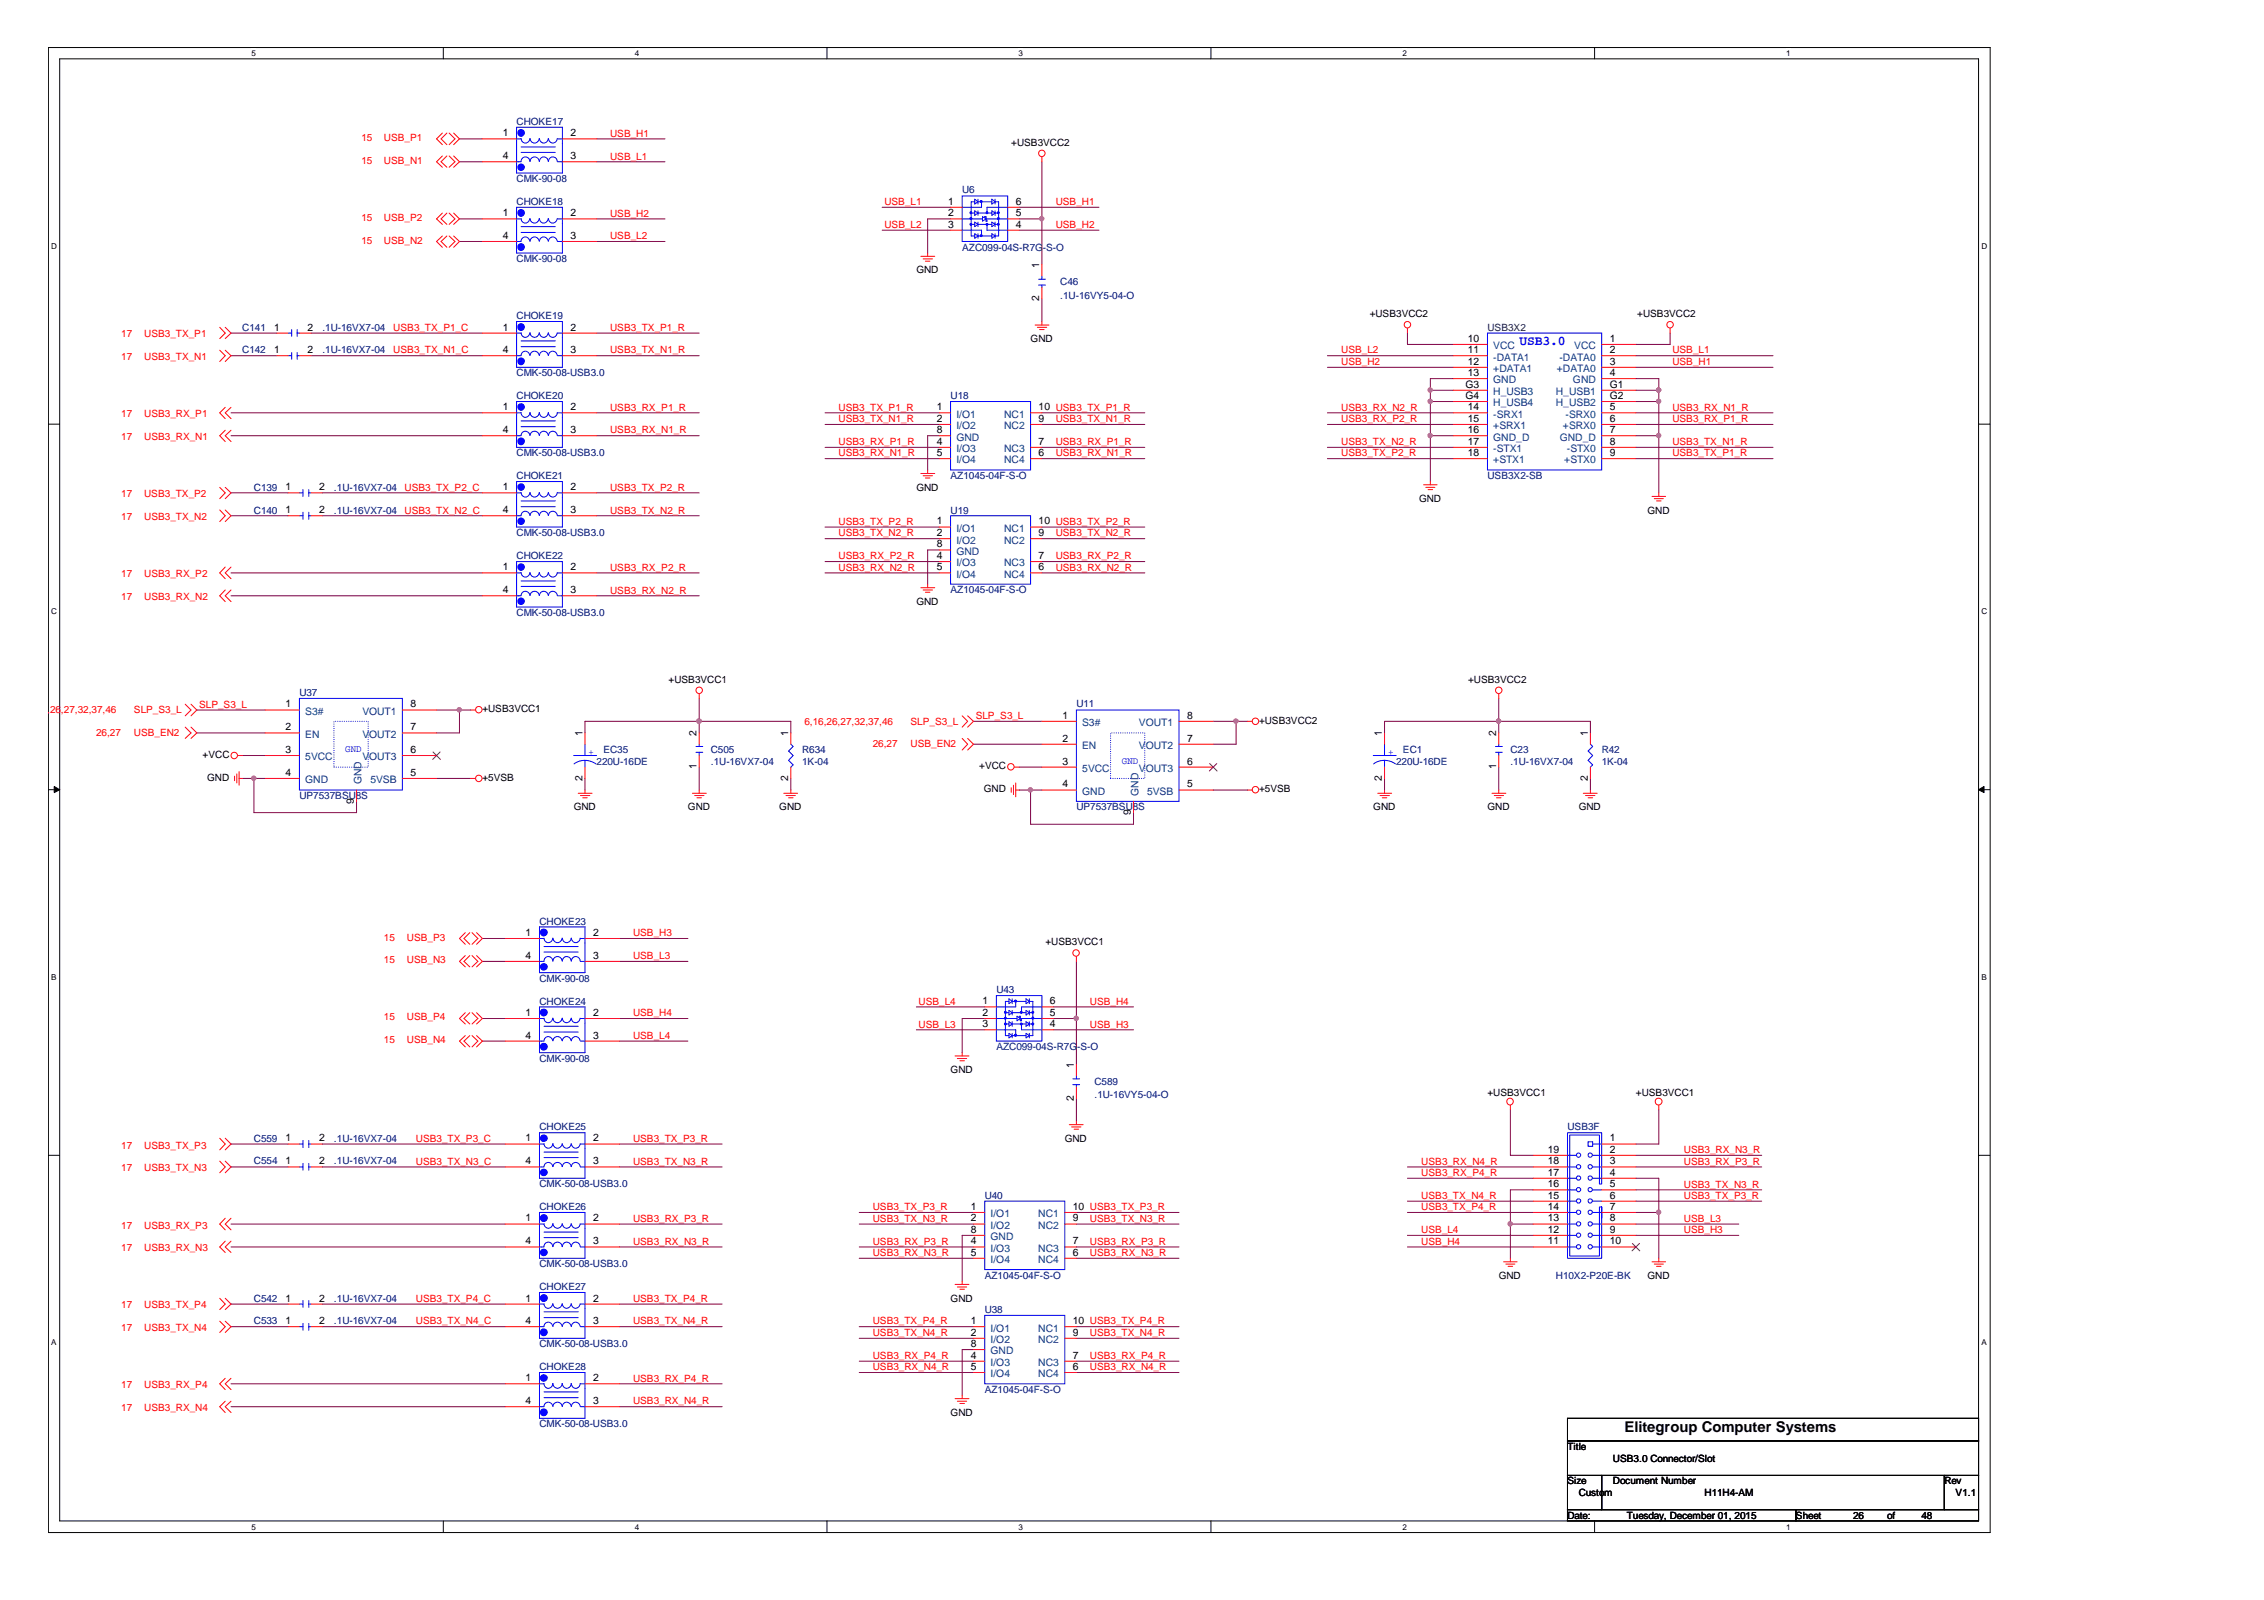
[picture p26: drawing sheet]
<svg xmlns="http://www.w3.org/2000/svg" width="297mm" height="210mm" viewBox="0 0 297 210" stroke-linecap="round" stroke-linejoin="round" font-family="sans-serif">
<defs><g id="words">
<text font-size="1.9" x="213.1" y="187.9">Elitegroup Computer Systems</text>
<text font-size="1.8" fill="#00f" x="199.3" y="45.2">USB3.0</text>
<g font-size="1.4">
<text x="66" y="17.9">1</text>
<text x="74.8" y="17.9">2</text>
<text x="66" y="20.9">4</text>
<text x="74.8" y="20.9">3</text>
<text x="66" y="28.4">1</text>
<text x="74.8" y="28.4">2</text>
<text x="124.4" y="26.9">1</text>
<text x="124.4" y="28.4">2</text>
<text x="124.4" y="29.9">3</text>
<text x="133.3" y="26.9">6</text>
<text x="133.3" y="28.4">5</text>
<text x="133.3" y="29.9">4</text>
<text x="66" y="31.3">4</text>
<text x="74.8" y="31.3">3</text>
<text x="136.4" y="35.2" transform="rotate(-90 136.4 35.2)">1</text>
<text x="136.4" y="39.5" transform="rotate(-90 136.4 39.5)">2</text>
<text x="36" y="46.3">1</text>
<text x="36" y="43.4">1</text>
<text x="40.3" y="46.3">2</text>
<text x="40.3" y="43.4">2</text>
<text x="66" y="46.3">4</text>
<text x="66" y="43.4">1</text>
<text x="74.8" y="46.3">3</text>
<text x="74.8" y="43.4">2</text>
<text x="192.6" y="44.8">10</text>
<text x="192.6" y="46.3">11</text>
<text x="192.6" y="47.9">12</text>
<text x="211.2" y="44.8">1</text>
<text x="211.2" y="46.3">2</text>
<text x="211.2" y="47.9">3</text>
<text x="66" y="53.8">1</text>
<text x="74.8" y="53.8">2</text>
<text x="122.9" y="53.8">1</text>
<text x="136.3" y="53.8">10 USB3_TX_P1_R</text>
<text x="192.3" y="50.9">G3</text>
<text x="192.3" y="52.3">G4</text>
<text x="192.6" y="49.3">13</text>
<text x="192.6" y="53.8">14</text>
<text x="211.2" y="49.3">4</text>
<text x="211.2" y="50.9">G1</text>
<text x="211.2" y="52.3">G2</text>
<text x="211.2" y="53.8">5</text>
<text x="66" y="56.8">4</text>
<text x="74.8" y="56.8">3</text>
<text x="122.9" y="55.3">2</text>
<text x="122.9" y="56.8">8</text>
<text x="122.9" y="58.3">4</text>
<text x="122.9" y="59.8">5</text>
<text x="136.3" y="55.3">9</text>
<text x="136.3" y="58.3">7</text>
<text x="136.3" y="59.8">6</text>
<text x="192.6" y="55.3">15</text>
<text x="192.6" y="56.8">16</text>
<text x="192.6" y="58.3">17</text>
<text x="192.6" y="59.8">18</text>
<text x="211.2" y="56.8">7</text>
<text x="211.2" y="58.3">8</text>
<text x="211.2" y="59.8">9</text>
<text x="211.2" y="55.3">6</text>
<text x="37.5" y="64.3">1</text>
<text x="41.9" y="64.3">2</text>
<text x="66" y="64.3">1</text>
<text x="74.8" y="64.3">2</text>
<text x="37.5" y="67.3">1</text>
<text x="41.9" y="67.3">2</text>
<text x="66" y="67.3">4</text>
<text x="74.8" y="67.3">3</text>
<text x="122.9" y="68.8">1</text>
<text x="122.9" y="70.3">2</text>
<text x="122.9" y="71.8">8</text>
<text x="136.3" y="68.8">10 USB3_TX_P2_R</text>
<text x="136.3" y="70.3">9</text>
<text x="66" y="77.8">4</text>
<text x="66" y="74.8">1</text>
<text x="74.8" y="77.8">3</text>
<text x="74.8" y="74.8">2</text>
<text x="122.9" y="73.3">4</text>
<text x="122.9" y="74.8">5</text>
<text x="136.3" y="73.3">7</text>
<text x="136.3" y="74.8">6</text>
<text x="37.5" y="92.8">1</text>
<text x="37.5" y="95.8">2</text>
<text x="53.8" y="95.8">7</text>
<text x="53.8" y="92.8">8</text>
<text x="139.4" y="94.3">1</text>
<text x="155.7" y="94.3">8</text>
<text x="37.5" y="98.8">3</text>
<text x="37.5" y="101.8">4</text>
<text x="53.8" y="101.8">5</text>
<text x="53.8" y="98.8">6</text>
<text x="76.4" y="96.6" transform="rotate(-90 76.4 96.6)">1</text>
<text x="91.4" y="100.9" transform="rotate(-90 91.4 100.9)">1</text>
<text x="91.4" y="96.6" transform="rotate(-90 91.4 96.6)">2</text>
<text x="103.4" y="96.6" transform="rotate(-90 103.4 96.6)">1</text>
<text x="139.4" y="97.3">2</text>
<text x="139.4" y="100.3">3</text>
<text x="155.7" y="100.3">6</text>
<text x="155.7" y="97.3">7</text>
<text x="181.3" y="96.6" transform="rotate(-90 181.3 96.6)">1</text>
<text x="196.3" y="100.9" transform="rotate(-90 196.3 100.9)">1</text>
<text x="196.3" y="96.6" transform="rotate(-90 196.3 96.6)">2</text>
<text x="208.3" y="96.6" transform="rotate(-90 208.3 96.6)">1</text>
<text x="46.4" y="105.5" transform="rotate(-90 46.4 105.5)">9</text>
<text x="76.4" y="102.5" transform="rotate(-90 76.4 102.5)">2</text>
<text x="103.4" y="102.5" transform="rotate(-90 103.4 102.5)">2</text>
<text x="139.4" y="103.3">4</text>
<text x="148.4" y="106.9" transform="rotate(-90 148.4 106.9)">9</text>
<text x="155.7" y="103.3">5</text>
<text x="181.3" y="102.5" transform="rotate(-90 181.3 102.5)">2</text>
<text x="208.3" y="102.5" transform="rotate(-90 208.3 102.5)">2</text>
<text x="69" y="125.8">4</text>
<text x="69" y="122.8">1</text>
<text x="77.8" y="125.8">3</text>
<text x="77.8" y="122.8">2</text>
<text x="128.9" y="131.8">1</text>
<text x="137.8" y="131.8">6</text>
<text x="69" y="136.2">4</text>
<text x="69" y="133.3">1</text>
<text x="77.8" y="136.2">3</text>
<text x="77.8" y="133.3">2</text>
<text x="128.9" y="133.3">2</text>
<text x="128.9" y="134.8">3</text>
<text x="137.8" y="133.3">5</text>
<text x="137.8" y="134.8">4</text>
<text x="140.9" y="140.1" transform="rotate(-90 140.9 140.1)">1</text>
<text x="37.5" y="149.7">1</text>
<text x="41.9" y="149.7">2</text>
<text x="69" y="149.7">1</text>
<text x="77.8" y="149.7">2</text>
<text x="140.9" y="144.4" transform="rotate(-90 140.9 144.4)">2</text>
<text x="211.2" y="149.7">1</text>
<text x="37.5" y="152.8">1</text>
<text x="41.9" y="152.8">2</text>
<text x="69" y="152.8">4</text>
<text x="77.8" y="152.8">3</text>
<text x="203.1" y="155.8">16</text>
<text x="203.1" y="154.2">17</text>
<text x="203.1" y="152.8">18</text>
<text x="203.1" y="151.2">19</text>
<text x="211.2" y="154.2">4</text>
<text x="211.2" y="152.8">3</text>
<text x="211.2" y="151.2">2</text>
<text x="211.2" y="155.8">5</text>
<text x="69" y="160.2">1</text>
<text x="77.8" y="160.2">2</text>
<text x="127.4" y="158.7">1</text>
<text x="127.4" y="160.2">2</text>
<text x="127.4" y="161.7">8</text>
<text x="140.8" y="158.7">10 USB3_TX_P3_R</text>
<text x="140.8" y="160.2">9</text>
<text x="203.1" y="161.7">12</text>
<text x="203.1" y="160.2">13</text>
<text x="203.1" y="158.7">14</text>
<text x="203.1" y="157.2">15</text>
<text x="211.2" y="161.7">9</text>
<text x="211.2" y="160.2">8</text>
<text x="211.2" y="158.7">7</text>
<text x="211.2" y="157.2">6</text>
<text x="69" y="163.3">4</text>
<text x="77.8" y="163.3">3</text>
<text x="127.4" y="163.3">4</text>
<text x="127.4" y="164.7">5</text>
<text x="140.8" y="163.3">7</text>
<text x="140.8" y="164.7">6</text>
<text x="203.1" y="163.3">11</text>
<text x="211.2" y="163.3">10</text>
<text x="37.5" y="170.7">1</text>
<text x="37.5" y="173.7">1</text>
<text x="41.9" y="170.7">2</text>
<text x="41.9" y="173.7">2</text>
<text x="69" y="173.7">4</text>
<text x="69" y="170.7">1</text>
<text x="77.8" y="173.7">3</text>
<text x="77.8" y="170.7">2</text>
<text x="127.4" y="173.7">1</text>
<text x="140.8" y="173.7">10 USB3_TX_P4_R</text>
<text x="127.4" y="175.2">2</text>
<text x="127.4" y="176.7">8</text>
<text x="127.4" y="178.2">4</text>
<text x="127.4" y="179.7">5</text>
<text x="140.8" y="175.2">9</text>
<text x="140.8" y="178.2">7</text>
<text x="140.8" y="179.7">6</text>
<text x="69" y="184.2">4</text>
<text x="69" y="181.2">1</text>
<text x="77.8" y="184.2">3</text>
<text x="77.8" y="181.2">2</text>
</g>
<g font-size="1.4" fill="#004080">
<text x="195.9" y="45.8">VCC</text>
<text x="195.9" y="47.3">-DATA1</text>
<text x="204.6" y="47.3">-DATA0</text>
<text x="206.5" y="45.8">VCC</text>
<text x="195.9" y="48.8">+DATA1</text>
<text x="195.9" y="50.3">GND</text>
<text x="195.9" y="51.8">H_USB3</text>
<text x="195.9" y="53.3">H_USB4</text>
<text x="204.1" y="51.8">H_USB1</text>
<text x="204.1" y="53.3">H_USB2</text>
<text x="204.3" y="48.8">+DATA0</text>
<text x="206.4" y="50.3">GND</text>
<text x="125.5" y="54.8">I/O1</text>
<text x="125.5" y="56.3">I/O2</text>
<text x="125.5" y="57.8">GND</text>
<text x="125.5" y="59.3">I/O3</text>
<text x="131.7" y="54.8">NC1</text>
<text x="131.7" y="56.3">NC2</text>
<text x="131.7" y="59.3">NC3</text>
<text x="195.9" y="54.8">-SRX1</text>
<text x="195.9" y="56.3">+SRX1</text>
<text x="195.9" y="57.8">GND_D</text>
<text x="195.9" y="59.3">-STX1</text>
<text x="204.6" y="57.8">GND_D</text>
<text x="205.1" y="56.3">+SRX0</text>
<text x="205.4" y="54.8">-SRX0</text>
<text x="205.6" y="59.3">-STX0</text>
<text x="125.5" y="60.8">I/O4</text>
<text x="131.7" y="60.8">NC4</text>
<text x="195.9" y="60.8">+STX1</text>
<text x="205.2" y="60.8">+STX0</text>
<text x="125.5" y="69.8">I/O1</text>
<text x="125.5" y="71.3">I/O2</text>
<text x="131.7" y="69.8">NC1</text>
<text x="131.7" y="71.3">NC2</text>
<text x="125.5" y="72.8">GND</text>
<text x="125.5" y="74.3">I/O3</text>
<text x="125.5" y="75.8">I/O4</text>
<text x="131.7" y="74.3">NC3</text>
<text x="131.7" y="75.8">NC4</text>
<text x="40" y="93.8">S3#</text>
<text x="47.5" y="93.8">VOUT1</text>
<text x="142" y="95.3">S3#</text>
<text x="149.4" y="95.3">VOUT1</text>
<text x="40" y="96.8">EN</text>
<text x="40" y="99.8">5VCC</text>
<text x="47.5" y="99.8">V</text>
<text x="47.5" y="96.8">V</text>
<text x="48.4" y="99.8">OUT3</text>
<text x="48.4" y="96.8">OUT2</text>
<text x="142" y="98.3">EN</text>
<text x="142" y="101.3">5VCC</text>
<text x="149.4" y="101.3">V</text>
<text x="149.4" y="98.3">V</text>
<text x="150.3" y="101.3">OUT3</text>
<text x="150.3" y="98.3">OUT2</text>
<text x="40" y="102.8">GND</text>
<text x="47.4" y="102.9" transform="rotate(-90 47.4 102.9)">GND</text>
<text x="48.6" y="102.8">5VSB</text>
<text x="142" y="104.3">GND</text>
<text x="149.4" y="104.4" transform="rotate(-90 149.4 104.4)">GND</text>
<text x="150.5" y="104.3">5VSB</text>
<text x="130" y="159.7">I/O1</text>
<text x="130" y="161.2">I/O2</text>
<text x="136.2" y="159.7">NC1</text>
<text x="136.2" y="161.2">NC2</text>
<text x="130" y="162.7">GND</text>
<text x="130" y="164.2">I/O3</text>
<text x="130" y="165.7">I/O4</text>
<text x="136.2" y="164.2">NC3</text>
<text x="136.2" y="165.7">NC4</text>
<text x="130" y="174.7">I/O1</text>
<text x="130" y="176.2">I/O2</text>
<text x="130" y="177.7">GND</text>
<text x="130" y="179.2">I/O3</text>
<text x="136.2" y="174.7">NC1</text>
<text x="136.2" y="176.2">NC2</text>
<text x="136.2" y="179.2">NC3</text>
<text x="130" y="180.7">I/O4</text>
<text x="136.2" y="180.7">NC4</text>
</g>
<g font-size="1.3" fill="#000080">
<text x="67.8" y="16.4">CHOKE17</text>
<text x="67.8" y="23.9">CMK-90-08</text>
<text x="67.8" y="26.9">CHOKE18</text>
<text x="126.2" y="25.4">U6</text>
<text x="67.8" y="34.4">CMK-90-08</text>
<text x="126.2" y="32.9">AZC099-04S-R7G</text>
<text x="136.8" y="32.9">-S-O</text>
<text x="67.8" y="41.9">CHOKE19</text>
<text x="139.1" y="37.4">C46</text>
<text x="139.1" y="39.2">.1U-16VY5-04-O</text>
<text x="31.8" y="46.4">C142</text>
<text x="31.8" y="43.4">C141</text>
<text x="42.3" y="46.4">.1U-16VX7-04</text>
<text x="42.3" y="43.4">.1U-16VX7-04</text>
<text x="67.8" y="49.4">CMK-50-08-USB3.0</text>
<text x="67.8" y="52.4">CHOKE20</text>
<text x="124.7" y="52.4">U18</text>
<text x="67.8" y="59.9">CMK-50-08-USB3.0</text>
<text x="33.3" y="64.4">C139</text>
<text x="43.8" y="64.4">.1U-16VX7-04</text>
<text x="67.8" y="62.8">CHOKE21</text>
<text x="124.7" y="62.8">AZ1045-04F-S-O</text>
<text x="195.2" y="62.8">USB3X2-SB</text>
<text x="33.3" y="67.4">C140</text>
<text x="43.8" y="67.4">.1U-16VX7-04</text>
<text x="67.8" y="70.3">CMK-50-08-USB3.0</text>
<text x="124.7" y="67.4">U19</text>
<text x="67.8" y="73.3">CHOKE22</text>
<text x="124.7" y="77.8">AZ1045-04F-S-O</text>
<text x="67.8" y="80.8">CMK-50-08-USB3.0</text>
<text x="39.3" y="91.3">U37</text>
<text x="141.2" y="92.8">U11</text>
<text x="78.3" y="100.3">220U-16DE</text>
<text x="79.2" y="98.8">EC35</text>
<text x="93.3" y="98.8">C505</text>
<text x="93.3" y="100.3">.1U-16VX7-04</text>
<text x="105.2" y="98.8">R634</text>
<text x="105.2" y="100.3">1K-04</text>
<text x="183.2" y="100.3">220U-16DE</text>
<text x="184.1" y="98.8">EC1</text>
<text x="198.2" y="98.8">C23</text>
<text x="198.2" y="100.3">.1U-16VX7-04</text>
<text x="210.1" y="98.8">R42</text>
<text x="210.1" y="100.3">1K-04</text>
<text x="39.3" y="104.8">UP7537BSU8S</text>
<text x="141.2" y="106.3">UP7537BSU8S</text>
<text x="70.8" y="121.3">CHOKE23</text>
<text x="70.8" y="131.8">CHOKE24</text>
<text x="70.8" y="128.8">CMK-90-08</text>
<text x="130.7" y="130.3">U43</text>
<text x="130.7" y="137.8">AZC099-04S-R7G</text>
<text x="141.3" y="137.8">-S-O</text>
<text x="70.8" y="139.3">CMK-90-08</text>
<text x="143.6" y="142.3">C589</text>
<text x="33.3" y="149.8">C559</text>
<text x="43.8" y="149.8">.1U-16VX7-04</text>
<text x="70.8" y="148.3">CHOKE25</text>
<text x="143.6" y="144.1">.1U-16VY5-04-O</text>
<text x="205.7" y="148.3">USB3F</text>
<text x="33.3" y="152.8">C554</text>
<text x="43.8" y="152.8">.1U-16VX7-04</text>
<text x="70.8" y="155.8">CMK-50-08-USB3.0</text>
<text x="70.8" y="158.8">CHOKE26</text>
<text x="129.2" y="157.3">U40</text>
<text x="70.8" y="166.3">CMK-50-08-USB3.0</text>
<text x="129.2" y="167.7">AZ1045-04F-S-O</text>
<text x="204.1" y="167.7">H10X2-P20E-BK</text>
<text x="33.3" y="170.7">C542</text>
<text x="33.3" y="173.8">C533</text>
<text x="43.8" y="170.7">.1U-16VX7-04</text>
<text x="43.8" y="173.8">.1U-16VX7-04</text>
<text x="70.8" y="169.3">CHOKE27</text>
<text x="129.2" y="172.3">U38</text>
<text x="70.8" y="176.8">CMK-50-08-USB3.0</text>
<text x="70.8" y="179.8">CHOKE28</text>
<text x="129.2" y="182.7">AZ1045-04F-S-O</text>
<text x="70.8" y="187.3">CMK-50-08-USB3.0</text>
</g>
<g font-size="1.3" fill="#f00">
<text x="80.1" y="17.9">USB_H1</text>
<text x="47.4" y="21.5">15</text>
<text x="47.4" y="18.5">15</text>
<text x="50.4" y="21.5">USB_N1</text>
<text x="50.4" y="18.5">USB_P1</text>
<text x="80.1" y="20.9">USB_L1</text>
<text x="47.4" y="29">15</text>
<text x="50.4" y="29">USB_P2</text>
<text x="80.1" y="28.4">USB_H2</text>
<text x="116" y="26.9">USB_L1</text>
<text x="116" y="29.9">USB_L2</text>
<text x="138.5" y="26.9">USB_H1</text>
<text x="138.5" y="29.9">USB_H2</text>
<text x="47.4" y="32">15</text>
<text x="50.4" y="32">USB_N2</text>
<text x="80.1" y="31.4">USB_L2</text>
<text x="15.9" y="44.3">17</text>
<text x="15.9" y="47.3">17</text>
<text x="18.9" y="44.3">USB3_TX_P1</text>
<text x="18.9" y="47.3">USB3_TX_N1</text>
<text x="51.6" y="43.4">USB3_TX_P1_C</text>
<text x="51.6" y="46.4">USB3_TX_N1_C</text>
<text x="80.1" y="43.4">USB3_TX_P1_R</text>
<text x="80.1" y="46.4">USB3_TX_N1_R</text>
<text x="176" y="46.4">USB_L2</text>
<text x="176" y="47.9">USB_H2</text>
<text x="219.4" y="46.4">USB_L1</text>
<text x="219.4" y="47.9">USB_H1</text>
<text x="80.1" y="53.9">USB3_RX_P1_R</text>
<text x="110" y="53.9">USB3_TX_P1_R</text>
<text x="176" y="53.9">USB3_RX_N2_R</text>
<text x="219.4" y="53.9">USB3_RX_N1_R</text>
<text x="15.9" y="54.8">17</text>
<text x="15.9" y="57.8">17</text>
<text x="18.9" y="54.8">USB3_RX_P1</text>
<text x="18.9" y="57.8">USB3_RX_N1</text>
<text x="80.1" y="56.9">USB3_RX_N1_R</text>
<text x="110" y="55.4">USB3_TX_N1_R</text>
<text x="110" y="58.4">USB3_RX_P1_R</text>
<text x="110" y="59.9">USB3_RX_N1_R</text>
<text x="138.5" y="55.4">USB3_TX_N1_R</text>
<text x="138.5" y="58.4">USB3_RX_P1_R</text>
<text x="138.5" y="59.9">USB3_RX_N1_R</text>
<text x="176" y="55.4">USB3_RX_P2_R</text>
<text x="176" y="58.4">USB3_TX_N2_R</text>
<text x="176" y="59.9">USB3_TX_P2_R</text>
<text x="219.4" y="55.4">USB3_RX_P1_R</text>
<text x="219.4" y="58.4">USB3_TX_N1_R</text>
<text x="219.4" y="59.9">USB3_TX_P1_R</text>
<text x="15.9" y="65.2">17</text>
<text x="18.9" y="65.2">USB3_TX_P2</text>
<text x="53.1" y="64.4">USB3_TX_P2_C</text>
<text x="80.1" y="64.4">USB3_TX_P2_R</text>
<text x="15.9" y="68.3">17</text>
<text x="18.9" y="68.3">USB3_TX_N2</text>
<text x="53.1" y="67.4">USB3_TX_N2_C</text>
<text x="80.1" y="67.4">USB3_TX_N2_R</text>
<text x="110" y="68.8">USB3_TX_P2_R</text>
<text x="110" y="70.4">USB3_TX_N2_R</text>
<text x="138.5" y="70.4">USB3_TX_N2_R</text>
<text x="15.9" y="75.7">17</text>
<text x="18.9" y="75.7">USB3_RX_P2</text>
<text x="80.1" y="74.9">USB3_RX_P2_R</text>
<text x="80.1" y="77.9">USB3_RX_N2_R</text>
<text x="110" y="73.4">USB3_RX_P2_R</text>
<text x="110" y="74.9">USB3_RX_N2_R</text>
<text x="138.5" y="73.4">USB3_RX_P2_R</text>
<text x="138.5" y="74.9">USB3_RX_N2_R</text>
<text x="15.9" y="78.8">17</text>
<text x="18.9" y="78.8">USB3_RX_N2</text>
<text x="3.6" y="93.6">6,16,</text>
<text x="6.6" y="93.6">26</text>
<text x="8" y="93.6">,27,32,37,46</text>
<text x="17.6" y="93.6">SLP_S3_L</text>
<text x="26.1" y="92.9">SLP_S3_L</text>
<text x="105.5" y="95.1">6,16,26,27,32,37,46</text>
<text x="119.5" y="95.1">SLP_S3_L</text>
<text x="128" y="94.3">SLP_S3_L</text>
<text x="12.6" y="96.6">26,27</text>
<text x="17.6" y="96.6">USB_EN2</text>
<text x="114.5" y="98.1">26,27</text>
<text x="119.5" y="98.1">USB_EN2</text>
<text x="50.4" y="123.4">15</text>
<text x="53.4" y="123.4">USB_P3</text>
<text x="83.1" y="122.8">USB_H3</text>
<text x="83.1" y="125.8">USB_L3</text>
<text x="50.4" y="126.4">15</text>
<text x="53.4" y="126.4">USB_N3</text>
<text x="120.5" y="131.8">USB_L4</text>
<text x="143" y="131.8">USB_H4</text>
<text x="50.4" y="136.9">15</text>
<text x="50.4" y="133.9">15</text>
<text x="53.4" y="136.9">USB_N4</text>
<text x="53.4" y="133.9">USB_P4</text>
<text x="83.1" y="133.3">USB_H4</text>
<text x="83.1" y="136.3">USB_L4</text>
<text x="120.5" y="134.8">USB_L3</text>
<text x="143" y="134.8">USB_H3</text>
<text x="54.6" y="149.8">USB3_TX_P3_C</text>
<text x="83.1" y="149.8">USB3_TX_P3_R</text>
<text x="15.9" y="150.7">17</text>
<text x="15.9" y="153.7">17</text>
<text x="18.9" y="150.7">USB3_TX_P3</text>
<text x="18.9" y="153.7">USB3_TX_N3</text>
<text x="54.6" y="152.8">USB3_TX_N3_C</text>
<text x="83.1" y="152.8">USB3_TX_N3_R</text>
<text x="186.5" y="152.8">USB3_RX_N4_R</text>
<text x="186.5" y="154.3">USB3_RX_P4_R</text>
<text x="220.9" y="151.3">USB3_RX_N3_R</text>
<text x="220.9" y="152.8">USB3_RX_P3_R</text>
<text x="220.9" y="155.8">USB3_TX_N3_R</text>
<text x="15.9" y="161.2">17</text>
<text x="18.9" y="161.2">USB3_RX_P3</text>
<text x="83.1" y="160.3">USB3_RX_P3_R</text>
<text x="114.5" y="158.8">USB3_TX_P3_R</text>
<text x="114.5" y="160.3">USB3_TX_N3_R</text>
<text x="143" y="160.3">USB3_TX_N3_R</text>
<text x="186.5" y="161.8">USB_L4</text>
<text x="186.5" y="157.3">USB3_TX_N4_R</text>
<text x="186.5" y="158.8">USB3_TX_P4_R</text>
<text x="220.9" y="160.3">USB_L3</text>
<text x="220.9" y="161.8">USB_H3</text>
<text x="220.9" y="157.3">USB3_TX_P3_R</text>
<text x="15.9" y="164.1">17</text>
<text x="18.9" y="164.1">USB3_RX_N3</text>
<text x="83.1" y="163.3">USB3_RX_N3_R</text>
<text x="114.5" y="163.3">USB3_RX_P3_R</text>
<text x="114.5" y="164.8">USB3_RX_N3_R</text>
<text x="143" y="163.3">USB3_RX_P3_R</text>
<text x="143" y="164.8">USB3_RX_N3_R</text>
<text x="186.5" y="163.3">USB_H4</text>
<text x="15.9" y="171.6">17</text>
<text x="18.9" y="171.6">USB3_TX_P4</text>
<text x="54.6" y="170.8">USB3_TX_P4_C</text>
<text x="54.6" y="173.8">USB3_TX_N4_C</text>
<text x="83.1" y="170.8">USB3_TX_P4_R</text>
<text x="83.1" y="173.8">USB3_TX_N4_R</text>
<text x="114.5" y="173.8">USB3_TX_P4_R</text>
<text x="15.9" y="174.6">17</text>
<text x="18.9" y="174.6">USB3_TX_N4</text>
<text x="114.5" y="175.3">USB3_TX_N4_R</text>
<text x="114.5" y="178.3">USB3_RX_P4_R</text>
<text x="114.5" y="179.8">USB3_RX_N4_R</text>
<text x="143" y="175.3">USB3_TX_N4_R</text>
<text x="143" y="178.3">USB3_RX_P4_R</text>
<text x="143" y="179.8">USB3_RX_N4_R</text>
<text x="15.9" y="182.1">17</text>
<text x="15.9" y="185.1">17</text>
<text x="18.9" y="182.1">USB3_RX_P4</text>
<text x="18.9" y="185.1">USB3_RX_N4</text>
<text x="83.1" y="181.2">USB3_RX_P4_R</text>
<text x="83.1" y="184.2">USB3_RX_N4_R</text>
</g>
<g font-size="1.3">
<text x="132.7" y="19.1">+USB3VCC2</text>
<text x="120.2" y="35.9">GND</text>
<text x="179.7" y="41.6">+USB3VCC2</text>
<text x="214.8" y="41.6">+USB3VCC2</text>
<text x="135.2" y="44.9">GND</text>
<text x="120.2" y="64.4">GND</text>
<text x="186.2" y="65.8">GND</text>
<text x="216.2" y="67.4">GND</text>
<text x="120.2" y="79.3">GND</text>
<text x="87.7" y="89.5">+USB3VCC1</text>
<text x="192.6" y="89.5">+USB3VCC2</text>
<text x="63.3" y="93.4">+USB3VCC1</text>
<text x="165.2" y="94.9">+USB3VCC2</text>
<text x="26.6" y="99.4">+VCC</text>
<text x="128.5" y="100.9">+VCC</text>
<text x="27.2" y="102.4">GND</text>
<text x="63.3" y="102.4">+5VSB</text>
<text x="75.3" y="106.3">GND</text>
<text x="90.3" y="106.3">GND</text>
<text x="102.2" y="106.3">GND</text>
<text x="129.1" y="103.9">GND</text>
<text x="165.2" y="103.9">+5VSB</text>
<text x="180.2" y="106.3">GND</text>
<text x="195.2" y="106.3">GND</text>
<text x="207.1" y="106.3">GND</text>
<text x="137.2" y="124">+USB3VCC1</text>
<text x="124.7" y="140.8">GND</text>
<text x="195.2" y="143.8">+USB3VCC1</text>
<text x="214.6" y="143.8">+USB3VCC1</text>
<text x="139.7" y="149.8">GND</text>
<text x="196.6" y="167.7">GND</text>
<text x="216.2" y="167.7">GND</text>
<text x="124.7" y="170.7">GND</text>
<text x="124.7" y="185.7">GND</text>
<text x="205.7" y="190.2">Title</text>
<text x="211.6" y="191.7">USB3.0 Connector/Slot</text>
<text x="205.7" y="194.7">Size</text>
<text x="207.1" y="196.2">Custom</text>
<text x="211.6" y="194.7">Document Number</text>
<text x="223.6" y="196.2">H11H4-AM</text>
<text x="255.1" y="194.7">Rev</text>
<text x="256.6" y="196.2">V1.1</text>
<text x="205.7" y="199.2">Date:</text>
<text x="213.4" y="199.2">Tuesday, December 01, 2015</text>
<text x="235.6" y="199.2">Sheet</text>
<text x="243.1" y="199.2">26</text>
<text x="247.6" y="199.2">of</text>
<text x="252.1" y="199.2">48</text>
</g>
<text font-size="1.3" fill="#004040" x="195.2" y="43.4">USB3X2</text>
<g font-size="1.3" fill="#00f">
<text x="45.3" y="98.7">GND</text>
<text x="77.2" y="99">+</text>
<text x="147.2" y="100.2">GND</text>
<text x="182.1" y="99">+</text>
</g>
<g font-size="1.1">
<text x="33" y="7.4">5</text>
<text x="83.3" y="7.4">4</text>
<text x="133.6" y="7.4">3</text>
<text x="184" y="7.4">2</text>
<text x="234.4" y="7.4">1</text>
<text x="6.7" y="32.7">D</text>
<text x="260" y="32.7">D</text>
<text x="6.7" y="80.6">C</text>
<text x="260" y="80.6">C</text>
<text x="6.7" y="128.5">B</text>
<text x="260" y="128.5">B</text>
<text x="6.7" y="176.5">A</text>
<text x="260" y="176.5">A</text>
<text x="33" y="200.7">5</text>
<text x="83.3" y="200.7">4</text>
<text x="133.6" y="200.7">3</text>
<text x="184" y="200.7">2</text>
<text x="234.4" y="200.7">1</text>
</g>
</g></defs>
<path d="M6.3 6.2h254.8v194.9h-254.8zM7.8 7.7h251.8v191.8h-251.8z" fill="none" stroke="#000" stroke-width=".13"/>
<g fill="#fff">
<path d="M33 6.4h.6v1.2h-.6z"/>
<path d="M33 199.7h.6v1.2h-.6z"/>
</g>
<path d="M58.2 6.2v1.5M58.2 199.5v1.5" fill="none" stroke="#000" stroke-width=".13"/>
<g fill="#fff">
<path d="M83.3 6.4h.6v1.2h-.6z"/>
<path d="M83.3 199.7h.6v1.2h-.6z"/>
</g>
<path d="M108.5 6.2v1.5M108.5 199.5v1.5" fill="none" stroke="#000" stroke-width=".13"/>
<g fill="#fff">
<path d="M133.6 6.4h.6v1.2h-.6z"/>
<path d="M133.6 199.7h.6v1.2h-.6z"/>
</g>
<path d="M158.9 6.2v1.5M158.9 199.5v1.5" fill="none" stroke="#000" stroke-width=".13"/>
<g fill="#fff">
<path d="M184 6.4h.6v1.2h-.6z"/>
<path d="M184 199.7h.6v1.2h-.6z"/>
</g>
<path d="M209.2 6.2v1.5M209.2 199.5v1.5" fill="none" stroke="#000" stroke-width=".13"/>
<g fill="#fff">
<path d="M234.4 6.4h.5v1.2h-.5z"/>
<path d="M234.4 199.7h.5v1.2h-.5z"/>
<path d="M6.7 31.7h.8v1.2h-.8z"/>
<path d="M260 31.7h.7v1.2h-.7z"/>
<path d="M6.7 79.6h.8v1.2h-.8z"/>
<path d="M260 79.6h.7v1.2h-.7z"/>
</g>
<path d="M6.3 55.6h1.5M259.6 55.6h1.5" fill="none" stroke="#000" stroke-width=".13"/>
<g fill="#fff">
<path d="M6.7 127.6h.8v1.1h-.8z"/>
<path d="M260 127.6h.7v1.1h-.7z"/>
</g>
<path d="M6.3 103.6h1.5M259.6 103.6h1.5" fill="none" stroke="#000" stroke-width=".13"/>
<g fill="#000" stroke="#000" stroke-width=".13">
<path d="M7.1 103.2l.7 .4-.7 .4z" fill-rule="evenodd"/>
<path d="M259.6 103.6l.7-.4v.8z" fill-rule="evenodd"/>
</g>
<g fill="#fff">
<path d="M6.7 175.5h.8v1.2h-.8z"/>
<path d="M260 175.5h.7v1.2h-.7z"/>
</g>
<path d="M6.3 151.6h1.5M259.6 151.6h1.5M205.7 186.1h53.9v2.9h-53.9zM205.7 189h53.9v4.6h-53.9zM205.7 193.6h4.4v4.4h-4.4zM205.7 198h29.9v1.5h-29.9zM210.1 193.6h45v4.4h-45zM235.6 198h24v1.5h-24zM255.1 193.6h4.5v4.4h-4.5z" fill="none" stroke="#000" stroke-width=".13"/>
<g fill="none" stroke="#800040" stroke-width=".13">
<path d="M60.3 18.2h3M78.3 18.2h8.9M60.3 28.7h3M60.3 21.2h3M60.3 31.7h3M78.3 28.7h8.9M78.3 21.2h8.9M78.3 31.7h8.9M115.7 27.2h9M115.7 30.2h9M124.7 28.7h-3v4.5M133.7 27.2h10.5"/>
<path d="M133.7 30.2h10.5M133.7 28.7h3M136.7 21.2v13.5M136.7 39.2v3M30.3 43.7h6M30.3 46.7h6M30.3 54.2h33M30.3 57.2h33M40.8 43.7h22.5M40.8 46.7h22.5M78.3 43.7h13.4M78.3 46.7h13.4"/>
<path d="M78.3 54.2h13.4M78.3 57.2h13.4M108.2 54.2h15M108.2 55.7h15M108.2 58.7h15M123.2 57.2h-1.5v4.5M136.7 54.2h13.5M136.7 55.7h13.5M136.7 58.7h13.5M174.2 46.7h16.5M174.2 54.2h16.5M174.2 55.7h16.5"/>
<path d="M174.2 58.7h16.5M174.2 48.2h16.5M184.7 43.7v1.5h6M187.7 57.2h3M187.7 51.2h3M187.7 52.7h3M190.7 49.7h-3v13.5M214.6 46.7h18M214.6 54.2h18M214.6 57.2h3M214.6 55.7h18M214.6 58.7h18"/>
<path d="M214.6 49.7h3v15M214.6 48.2h18M214.6 51.2h3M214.6 52.7h3M219.1 43.7v1.5h-4.5M30.3 64.7h7.5M30.3 67.7h7.5M30.3 75.2h33M30.3 78.2h33M42.3 64.7h21M42.3 67.7h21M78.3 64.7h13.4"/>
<path d="M78.3 67.7h13.4M78.3 75.2h13.4M78.3 78.2h13.4M108.2 75.2h15M108.2 60.2h15M108.2 69.1h15M108.2 70.7h15M108.2 73.7h15M123.2 72.2h-1.5v4.4M136.7 75.2h13.5M136.7 60.2h13.5M136.7 69.1h13.5"/>
<path d="M136.7 70.7h13.5M136.7 73.7h13.5M174.2 60.2h16.5M214.6 60.2h18M25.8 93.1h9M25.8 96.2h9M31.8 99.1h3M57.3 93.1h4.5M60.3 93.1v3.1h-3M76.8 96.2v-1.6h27v1.6M91.7 91.6v4.6M127.7 94.6h9"/>
<path d="M127.7 97.6h9M159.2 94.6h4.5M162.2 94.6v3h-3M181.7 96.2v-1.6h27v1.6M196.6 91.6v4.6M31.8 102.1h3M33.3 102.1v4.5h13.5v-1.5M57.3 102.1h4.5M76.8 102.1v1.5M91.7 100.6v3M103.8 102.1v1.5M133.7 103.6h3"/>
<path d="M133.7 100.6h3M135.2 103.6v4.5h13.5v-1.5M159.2 103.6h4.5M181.7 102.1v1.5M196.6 100.6v3M208.7 102.1v1.5M63.3 133.6h3M63.3 123.1h3M63.3 126.1h3M63.3 136.6h3M81.3 133.6h9M81.3 123.1h9"/>
<path d="M81.3 126.1h9M81.3 136.6h9M120.2 132.1h9M120.2 135.1h9M129.2 133.6h-3v4.5M138.2 132.1h10.5M138.2 135.1h10.5M138.2 133.6h3M141.2 126.1v13.5M30.3 150.1h7.5M30.3 153.1h7.5M42.3 150.1h24"/>
<path d="M42.3 153.1h24M81.3 150.1h13.4M81.3 153.1h13.4M112.7 159.1h15M141.2 144.1v3M141.2 159.1h13.5M184.7 153.1h16.5M184.7 159.1h16.5M184.7 157.6h16.5M184.7 154.6h16.5M198.2 145.6v6h3M201.2 156.1h-3v9"/>
<path d="M214.6 153.1h16.5M214.6 159.1h3M214.6 151.6h16.5M214.6 156.1h16.5M214.6 157.6h16.5M214.6 154.6h3v10.5M217.6 145.6v4.5h-3M30.3 160.6h36M30.3 163.6h36M30.3 171.1h7.5M30.3 174h7.5M42.3 171.1h24"/>
<path d="M42.3 174h24M81.3 160.6h13.4M81.3 163.6h13.4M81.3 171.1h13.4M81.3 174h13.4M112.7 160.6h15M112.7 163.6h15M112.7 174h15M112.7 165.1h15M112.7 175.6h15M112.7 178.6h15M127.7 162.1h-1.5v6"/>
<path d="M127.7 177.1h-1.5v6M141.2 160.6h13.5M141.2 163.6h13.5M141.2 174h13.5M141.2 165.1h13.5M141.2 175.6h13.5M141.2 178.6h13.5M184.7 163.6h16.5M184.7 162.1h16.5M198.2 160.6h3M214.6 160.6h13.5M214.6 162.1h13.5"/>
<path d="M30.3 181.5h36M30.3 184.5h36M81.3 181.5h13.4M81.3 184.5h13.4M112.7 180.1h15M141.2 180.1h13.5"/>
</g>
<g fill="#f0f" stroke="#f0f" stroke-width=".13">
<circle cx="136.7" cy="28.7" r=".29"/>
<circle cx="141.2" cy="133.6" r=".29"/>
<circle cx="91.7" cy="94.6" r=".29"/>
<circle cx="196.6" cy="94.6" r=".29"/>
<circle cx="198.1" cy="160.6" r=".29"/>
<circle cx="217.6" cy="159" r=".29"/>
<circle cx="217.6" cy="51.2" r=".29"/>
<circle cx="187.6" cy="52.7" r=".29"/>
<circle cx="217.6" cy="57.1" r=".29"/>
<circle cx="217.6" cy="52.7" r=".29"/>
<circle cx="187.6" cy="51.2" r=".29"/>
<circle cx="187.6" cy="57.1" r=".29"/>
<circle cx="60.3" cy="93.1" r=".29"/>
<circle cx="33.3" cy="102.1" r=".29"/>
<circle cx="162.1" cy="94.6" r=".29"/>
<circle cx="135.2" cy="103.6" r=".29"/>
</g>
<g fill="none" stroke="#f00" stroke-width=".13">
<path d="M58 17.5l-.7 .7 .7 .8M58.6 17.5l-.7 .7 .7 .8M58.9 17.5l.8 .7-.8 .8M59.5 17.5l.8 .7-.8 .8M63.3 18.2h4.5M73.8 18.2h4.5M58 28l-.7 .7 .7 .7M58 31l-.7 .7 .7 .7M58 20.5l-.7 .7 .7 .7M58.6 31l-.7 .7 .7 .7M58.6 28l-.7 .7 .7 .7M58.6 20.5l-.7 .7 .7 .7"/>
<path d="M58.9 31l.8 .7-.8 .7M58.9 28l.8 .7-.8 .7M58.9 20.5l.8 .7-.8 .7M59.5 31l.8 .7-.8 .7M59.5 28l.8 .7-.8 .7M59.5 20.5l.8 .7-.8 .7M63.3 31.7h4.5M63.3 28.7h4.5M63.3 21.2h4.5M73.8 31.7h4.5M73.8 28.7h4.5M73.8 21.2h4.5"/>
<path d="M120.8 33.6h1.8M121.1 34h1.2M121.4 34.3h.6M121.7 33.2v.4M124.7 28.7h1.5M124.7 27.2h1.5M124.7 30.2h1.5M132.2 28.7h1.5M132.2 27.2h1.5M132.2 30.2h1.5M136.7 20.6v.6M136.7 34.7v1.5"/>
<path d="M136.7 37.7v1.5M28.8 42.9l.7 .8-.7 .7M28.8 45.9l.7 .8-.7 .7M29.5 53.4l-.7 .8 .7 .7M29.5 56.4l-.7 .8 .7 .7M29.5 42.9l.8 .8-.8 .7M29.5 45.9l.8 .8-.8 .7M30.3 53.4l-.8 .8 .8 .7M30.3 56.4l-.8 .8 .8 .7M36.3 46.7h1.5M36.3 43.7h1.5M39.3 46.7h1.5"/>
<path d="M39.3 43.7h1.5M63.3 54.2h4.5M63.3 57.2h4.5M63.3 46.7h4.5M63.3 43.7h4.5M73.8 54.2h4.5M73.8 57.2h4.5M73.8 46.7h4.5M73.8 43.7h4.5M123.2 54.2h1.5M123.2 55.7h1.5M123.2 57.2h1.5"/>
<path d="M123.2 58.7h1.5M135.2 54.2h1.5M135.2 55.7h1.5M135.2 58.7h1.5M135.8 42.6h1.8M136.1 42.9h1.2M136.4 43.2h.6M136.7 42.2v.4M184.7 43.1v.6M190.7 54.2h4.5M190.7 55.7h4.5M190.7 57.2h4.5"/>
<path d="M190.7 58.7h4.5M190.7 46.7h4.5M190.7 45.2h4.5M190.7 48.2h4.5M190.7 49.7h4.5M190.7 51.2h4.5M190.7 52.7h4.5M210.1 54.2h4.5M210.1 55.7h4.5M210.1 57.2h4.5M210.1 58.7h4.5M210.1 46.7h4.5"/>
<path d="M210.1 45.2h4.5M210.1 48.2h4.5M210.1 49.7h4.5M210.1 51.2h4.5M210.1 52.7h4.5M219.1 43.1v.6M28.8 63.9l.7 .8-.7 .7M28.8 66.9l.7 .8-.7 .7M29.5 63.9l.8 .8-.8 .7M29.5 66.9l.8 .8-.8 .7M29.5 74.4l-.7 .8 .7 .7M29.5 77.4l-.7 .8 .7 .7"/>
<path d="M30.3 74.4l-.8 .8 .8 .7M30.3 77.4l-.8 .8 .8 .7M37.8 67.7h1.5M37.8 64.7h1.5M40.8 67.7h1.5M40.8 64.7h1.5M63.3 67.7h4.5M63.3 64.7h4.5M63.3 78.2h4.5M63.3 75.2h4.5M73.8 67.7h4.5M73.8 64.7h4.5"/>
<path d="M73.8 78.2h4.5M73.8 75.2h4.5M120.8 62.1h1.8M120.8 77.1h1.8M121.1 62.4h1.2M121.1 77.4h1.2M121.4 62.7h.6M121.4 77.7h.6M121.7 61.7v.4M121.7 76.6v.5M123.2 60.2h1.5M123.2 75.2h1.5"/>
<path d="M123.2 69.1h1.5M123.2 70.7h1.5M123.2 72.2h1.5M123.2 73.7h1.5M135.2 60.2h1.5M135.2 75.2h1.5M135.2 69.1h1.5M135.2 70.7h1.5M135.2 73.7h1.5M186.8 63.6h1.8M187.1 63.9h1.2M187.4 64.2h.6"/>
<path d="M187.7 63.2v.4M190.7 60.2h4.5M210.1 60.2h4.5M216.7 65.1h1.8M217 65.4h1.2M217.3 65.7h.6M217.6 64.7v.4M24.3 95.4l.8 .8-.8 .7M24.3 92.4l.8 .7-.8 .8M25.1 95.4l.7 .8-.7 .7M25.1 92.4l.7 .7-.7 .8M31.2 99.1h.6"/>
<path d="M34.8 93.1h4.5M34.8 99.1h4.5M34.8 96.2h4.5M52.8 93.1h4.5M52.8 99.1h4.5M52.8 96.2h4.5M61.8 93.1h.6M76.8 96.2v1.4M91.7 91v.6M91.7 96.2v1.4M91.7 99.1v1.5M103.8 96.2v1.4"/>
<path d="M126.2 93.9l.8 .7-.8 .8M126.2 96.9l.8 .7-.8 .8M127 93.9l.7 .7-.7 .8M127 96.9l.7 .7-.7 .8M136.7 94.6h4.5M136.7 97.6h4.5M154.7 94.6h4.5M154.7 97.6h4.5M163.7 94.6h.6M181.7 96.2v1.4M196.6 91v.6M196.6 96.2v1.4"/>
<path d="M196.6 99.1v1.5M208.7 96.2v1.4M30.8 101.8v.6M31.1 101.5v1.2M31.4 102.1h.4M31.4 101.2v1.8M34.8 102.1h4.5M46.8 103.6v1.5M52.8 102.1h4.5M61.8 102.1h.6M75.9 104.1h1.8M76.2 104.4h1.2"/>
<path d="M76.5 104.7h.5M76.8 100.6v1.5M76.8 103.6v.5M90.8 104.1h1.9M91.1 104.4h1.3M91.4 104.7h.6M91.7 103.6v.5M102.8 104.1h1.8M103.1 104.4h1.3M103.5 104.7h.6M103.8 100.6v1.5M103.8 103.6v.5"/>
<path d="M132.7 103.3v.6M133 103v1.2M133.1 100.6h.6M133.3 103.6h.4M133.3 102.7v1.8M136.7 103.6h4.5M136.7 100.6h4.5M148.7 105.1v1.5M154.7 103.6h4.5M154.7 100.6h4.5M163.7 103.6h.6M180.8 104.1h1.8"/>
<path d="M181.1 104.4h1.2M181.4 104.7h.5M181.7 100.6v1.5M181.7 103.6v.5M195.7 104.1h1.9M196 104.4h1.3M196.3 104.7h.6M196.6 103.6v.5M207.7 104.1h1.8M208 104.4h1.3M208.4 104.7h.6M208.7 100.6v1.5"/>
<path d="M208.7 103.6v.5M61 135.9l-.7 .7 .7 .7M61 132.9l-.7 .7 .7 .7M61 122.4l-.7 .7 .7 .8M61 125.4l-.7 .7 .7 .7M61.6 135.9l-.7 .7 .7 .7M61.6 132.9l-.7 .7 .7 .7M61.6 125.4l-.7 .7 .7 .7M61.6 122.4l-.7 .7 .7 .8M61.9 135.9l.8 .7-.8 .7M61.9 132.9l.8 .7-.8 .7M61.9 125.4l.8 .7-.8 .7"/>
<path d="M61.9 122.4l.8 .7-.8 .8M62.5 135.9l.8 .7-.8 .7M62.5 132.9l.8 .7-.8 .7M62.5 125.4l.8 .7-.8 .7M62.5 122.4l.8 .7-.8 .8M66.3 136.6h4.5M66.3 133.6h4.5M66.3 126.1h4.5M66.3 123.1h4.5M76.8 136.6h4.5M76.8 133.6h4.5M76.8 126.1h4.5"/>
<path d="M76.8 123.1h4.5M125.3 138.5h1.8M125.6 138.9h1.2M125.9 139.2h.6M126.2 138.1v.4M129.2 133.6h1.5M129.2 132.1h1.5M129.2 135.1h1.5M136.7 133.6h1.5M136.7 132.1h1.5M136.7 135.1h1.5M141.2 125.5v.6"/>
<path d="M141.2 139.6v1.5M28.8 149.3l.7 .8-.7 .7M28.8 152.3l.7 .8-.7 .8M29.5 159.8l-.7 .8 .7 .7M29.5 149.3l.8 .8-.8 .7M29.5 152.3l.8 .8-.8 .8M30.3 159.8l-.8 .8 .8 .7M37.8 153.1h1.5M37.8 150.1h1.5M40.8 153.1h1.5M40.8 150.1h1.5M66.3 153.1h4.5"/>
<path d="M66.3 150.1h4.5M76.8 153.1h4.5M76.8 150.1h4.5M127.7 159.1h1.5M139.7 159.1h1.5M140.3 147.5h1.8M140.6 147.8h1.2M140.9 148.1h.6M141.2 142.6v1.5M141.2 147.1v.4M198.2 145v.6M201.2 153.1h4.5"/>
<path d="M201.2 159.1h4.5M201.2 157.6h4.5M201.2 156.1h4.5M201.2 154.6h4.5M201.2 151.6h4.5M210.1 153.1h4.5M210.1 150.1h4.5M210.1 159.1h4.5M210.1 157.6h4.5M210.1 156.1h4.5M210.1 154.6h4.5M210.1 151.6h4.5"/>
<path d="M217.6 145v.6M28.8 170.3l.7 .8-.7 .7M28.8 173.3l.7 .7-.7 .8M29.5 170.3l.8 .8-.8 .7M29.5 162.8l-.7 .8 .7 .7M29.5 173.3l.8 .7-.8 .8M30.3 162.8l-.8 .8 .8 .7M37.8 174h1.5M37.8 171.1h1.5M40.8 174h1.5M40.8 171.1h1.5M66.3 174h4.5"/>
<path d="M66.3 171.1h4.5M66.3 163.6h4.5M66.3 160.6h4.5M76.8 174h4.5M76.8 171.1h4.5M76.8 163.6h4.5M76.8 160.6h4.5M125.3 168.5h1.8M125.6 168.8h1.2M125.9 169.1h.6M126.2 168.1v.4M127.7 174h1.5"/>
<path d="M127.7 175.6h1.5M127.7 177.1h1.5M127.7 178.6h1.5M127.7 163.6h1.5M127.7 162.1h1.5M127.7 160.6h1.5M127.7 165.1h1.5M139.7 174h1.5M139.7 175.6h1.5M139.7 178.6h1.5M139.7 163.6h1.5M139.7 160.6h1.5"/>
<path d="M139.7 165.1h1.5M197.3 165.5h1.8M197.6 165.8h1.2M197.9 166.1h.6M198.2 165.1v.4M201.2 163.6h4.5M201.2 162.1h4.5M201.2 160.6h4.5M210.1 163.6h4.5M210.1 162.1h4.5M210.1 160.6h4.5M216.7 165.5h1.8"/>
<path d="M217 165.8h1.2M217.3 166.1h.6M217.6 165.1v.4M29.5 180.8l-.7 .7 .7 .8M29.5 183.8l-.7 .7 .7 .8M30.3 180.8l-.8 .7 .8 .8M30.3 183.8l-.8 .7 .8 .8M66.3 184.5h4.5M66.3 181.5h4.5M76.8 184.5h4.5M76.8 181.5h4.5M125.3 183.5h1.8"/>
<path d="M125.6 183.8h1.2M125.9 184.1h.6M126.2 183.1v.4M127.7 180.1h1.5M139.7 180.1h1.5"/>
<circle cx="136.7" cy="20.1" r=".43"/>
<circle cx="184.7" cy="42.6" r=".43"/>
<circle cx="219.1" cy="42.6" r=".43"/>
<circle cx="30.7" cy="99.1" r=".43"/>
<circle cx="62.8" cy="93.1" r=".43"/>
<circle cx="91.7" cy="90.6" r=".43"/>
<circle cx="164.7" cy="94.6" r=".43"/>
<circle cx="196.6" cy="90.6" r=".43"/>
<circle cx="62.8" cy="102.1" r=".43"/>
<circle cx="132.6" cy="100.6" r=".43"/>
<circle cx="164.7" cy="103.6" r=".43"/>
<circle cx="141.2" cy="125" r=".43"/>
<circle cx="198.1" cy="144.5" r=".44"/>
<circle cx="217.6" cy="144.5" r=".45"/>
</g>
<g fill="none" stroke="#00f" stroke-width=".13">
<path d="M67.8 16.7h6v6h-6zM67.8 18.2h.6M68.4 18.2a.57 .57 0 0 0 .5 .6 .57 .57 0 0 0 .6-.6M68.4 19.3h4.5M68.4 20h4.5M69.6 18.2a.59 .59 0 0 0 .5 .6 .59 .59 0 0 0 .6-.6M70.8 18.2a.57 .57 0 0 0 .6 .6 .57 .57 0 0 0 .5-.6M72 18.2a.57 .57 0 0 0 .5 .6 .57 .57 0 0 0 .6-.6M73.2 18.2h.6M67.8 27.2h6v6h-6zM67.8 31.7h.6M67.8 28.7h.6"/>
<path d="M67.8 21.2h.6M68.4 31.6a.57 .57 0 0 1 .5-.5 .57 .57 0 0 1 .6 .5M68.4 28.7a.57 .57 0 0 0 .5 .6 .57 .57 0 0 0 .6-.6M68.4 21.2a.57 .57 0 0 1 .5-.6 .57 .57 0 0 1 .6 .6M68.4 29.7h4.5M68.4 30.5h4.5M69.6 31.6a.59 .59 0 0 1 .5-.5 .59 .59 0 0 1 .6 .5M69.6 28.7a.59 .59 0 0 0 .5 .6 .59 .59 0 0 0 .6-.6M69.6 21.2a.59 .59 0 0 1 .5-.6 .59 .59 0 0 1 .6 .6M70.8 31.6a.57 .57 0 0 1 .6-.5 .57 .57 0 0 1 .5 .5M70.8 28.7a.57 .57 0 0 0 .6 .6 .57 .57 0 0 0 .5-.6M70.8 21.2a.57 .57 0 0 1 .6-.6 .57 .57 0 0 1 .5 .6"/>
<path d="M72 31.6a.57 .57 0 0 1 .5-.5 .57 .57 0 0 1 .6 .5M72 28.7a.57 .57 0 0 0 .5 .6 .57 .57 0 0 0 .6-.6M72 21.2a.57 .57 0 0 1 .5-.6 .57 .57 0 0 1 .6 .6M73.2 31.7h.6M73.2 28.7h.6M73.2 21.2h.6M126.2 25.7h6v6h-6zM126.2 28.7h2.7M126.2 30.2h2.6v.8M127.4 28h.5M127.4 29.4h.5M127.9 26.5h-.5v4.5h.5"/>
<path d="M127.9 26.1l.4 .4-.4 .3zM127.9 27.7l.4 .3-.4 .3zM127.9 29.1l.4 .3-.4 .3zM127.9 30.7l.4 .3-.4 .3zM128.3 28h1.8M128.3 26.1v.7M128.3 27.7v.6M128.3 29.1v.6M128.3 30.7v.6M128.3 29.4h1.8M128.3 31h1.8M128.3 26.5h1.8"/>
<path d="M128.8 26.5v.7h-2.6M128.9 28.4l.5 .3-.5 .3zM129.2 28.5v-.1h.2v.6h.1v-.2M129.4 28.7h2.8M129.5 29.4v.8h2.7M130.1 26.1l.5 .4-.5 .3zM130.1 27.7l.5 .3-.5 .3zM130.1 29.1l.5 .3-.5 .3zM130.1 30.7l.5 .3-.5 .3zM130.6 28h.4M130.6 29.4h.4M130.6 26.5h.4v4.5h-.4"/>
<path d="M130.6 26.1v.7M130.6 27.7v.6M130.6 29.1v.6M130.6 30.7v.6M132.2 27.2h-2.7v.8M136.3 37.4h.9M136.3 36.6h.9M136.7 36.2v.4M136.7 37.4v.3M37.8 46.7h.5M37.8 43.7h.5M38.3 43.2v.9"/>
<path d="M38.3 46.2v.9M39 46.7h.3M39 43.2v.9M39 46.2v.9M39 43.7h.3M67.8 42.2h6v6h-6zM67.8 52.7h6v6h-6zM67.8 46.7h.6M67.8 43.7h.6M67.8 57.2h.6M67.8 54.2h.6M68.4 46.6a.57 .57 0 0 1 .5-.5 .57 .57 0 0 1 .6 .5"/>
<path d="M68.4 43.7a.57 .57 0 0 0 .5 .6 .57 .57 0 0 0 .6-.6M68.4 57.1a.57 .57 0 0 1 .5-.5 .57 .57 0 0 1 .6 .5M68.4 54.1a.57 .57 0 0 0 .5 .7 .57 .57 0 0 0 .6-.7M68.4 44.7h4.5M68.4 45.5h4.5M68.4 55.2h4.5M68.4 56h4.5M69.6 46.6a.59 .59 0 0 1 .5-.5 .59 .59 0 0 1 .6 .5M69.6 43.7a.59 .59 0 0 0 .5 .6 .59 .59 0 0 0 .6-.6M69.6 57.1a.59 .59 0 0 1 .5-.5 .59 .59 0 0 1 .6 .5M69.6 54.1a.59 .59 0 0 0 .5 .7 .59 .59 0 0 0 .6-.7M70.8 46.6a.57 .57 0 0 1 .6-.5 .57 .57 0 0 1 .5 .5"/>
<path d="M70.8 43.7a.57 .57 0 0 0 .6 .6 .57 .57 0 0 0 .5-.6M70.8 57.1a.57 .57 0 0 1 .6-.5 .57 .57 0 0 1 .5 .5M70.8 54.1a.57 .57 0 0 0 .6 .7 .57 .57 0 0 0 .5-.7M72 46.6a.57 .57 0 0 1 .5-.5 .57 .57 0 0 1 .6 .5M72 43.7a.57 .57 0 0 0 .5 .6 .57 .57 0 0 0 .6-.6M72 57.1a.57 .57 0 0 1 .5-.5 .57 .57 0 0 1 .6 .5M72 54.1a.57 .57 0 0 0 .5 .7 .57 .57 0 0 0 .6-.7M73.2 46.7h.6M73.2 43.7h.6M73.2 57.2h.6M73.2 54.2h.6M124.7 52.7h10.5v9h-10.5z"/>
<path d="M195.2 43.7h14.9v18h-14.9zM39.3 67.7h.5M39.3 64.7h.5M39.8 64.2v.9M39.8 67.2v.9M40.5 64.2v.9M40.5 67.2v.9M40.5 67.7h.3M40.5 64.7h.3M67.8 67.7h.6M67.8 63.2h6v5.9h-6zM67.8 73.7h6v5.9h-6z"/>
<path d="M67.8 64.7h.6M67.8 78.2h.6M67.8 75.2h.6M68.4 67.6a.57 .57 0 0 1 .5-.5 .57 .57 0 0 1 .6 .5M68.4 64.6a.57 .57 0 0 0 .5 .6 .57 .57 0 0 0 .6-.6M68.4 78.1a.57 .57 0 0 1 .5-.5 .57 .57 0 0 1 .6 .5M68.4 75.1a.57 .57 0 0 0 .5 .6 .57 .57 0 0 0 .6-.6M68.4 65.7h4.5M68.4 66.5h4.5M68.4 76.2h4.5M68.4 76.9h4.5M69.6 67.6a.59 .59 0 0 1 .5-.5 .59 .59 0 0 1 .6 .5"/>
<path d="M69.6 64.6a.59 .59 0 0 0 .5 .6 .59 .59 0 0 0 .6-.6M69.6 78.1a.59 .59 0 0 1 .5-.5 .59 .59 0 0 1 .6 .5M69.6 75.1a.59 .59 0 0 0 .5 .6 .59 .59 0 0 0 .6-.6M70.8 67.6a.57 .57 0 0 1 .6-.5 .57 .57 0 0 1 .5 .5M70.8 64.6a.57 .57 0 0 0 .6 .6 .57 .57 0 0 0 .5-.6M70.8 78.1a.57 .57 0 0 1 .6-.5 .57 .57 0 0 1 .5 .5M70.8 75.1a.57 .57 0 0 0 .6 .6 .57 .57 0 0 0 .5-.6M72 67.6a.57 .57 0 0 1 .5-.5 .57 .57 0 0 1 .6 .5M72 64.6a.57 .57 0 0 0 .5 .6 .57 .57 0 0 0 .6-.6M72 78.1a.57 .57 0 0 1 .5-.5 .57 .57 0 0 1 .6 .5M72 75.1a.57 .57 0 0 0 .5 .6 .57 .57 0 0 0 .6-.6M73.2 67.7h.6"/>
<path d="M73.2 64.7h.6M73.2 78.2h.6M73.2 75.2h.6M124.7 67.7h10.5v8.9h-10.5zM39.3 91.6h13.5v12h-13.5zM75.3 99.1h3M76.8 97.6v1.5M76.8 99.8v.8M91.3 97.9h.9M91.3 98.7h.9M91.7 97.6v.3M91.7 98.7v.4"/>
<path d="M103.8 97.6l.3 .3-.6 .6 .6 .6-.6 .7 .6 .5-.3 .3M141.2 93.1h13.5v12h-13.5zM180.2 99.1h3M181.7 97.6v1.5M181.7 99.8v.8M196.2 97.9h.9M196.2 98.7h.9M196.6 97.6v.3M196.6 98.7v.4M208.7 97.6l.3 .3-.6 .6 .6 .6-.6 .7 .6 .5-.3 .3M75.3 100.2a2.31 2.31 0 0 1 1.4-.4h.1a2.53 2.53 0 0 1 1.4 .4M180.2 100.2a2.31 2.31 0 0 1 1.4-.4h.1a2.53 2.53 0 0 1 1.4 .4"/>
<path d="M70.8 136.6h.6M70.8 121.6h6v6h-6zM70.8 132.1h6v6h-6zM70.8 133.6h.6M70.8 126.1h.6M70.8 123.1h.6M71.4 136.5a.57 .57 0 0 1 .5-.5 .57 .57 0 0 1 .6 .5M71.4 133.6a.57 .57 0 0 0 .5 .6 .57 .57 0 0 0 .6-.6M71.4 126.1a.57 .57 0 0 1 .5-.6 .57 .57 0 0 1 .6 .6M71.4 123.1a.57 .57 0 0 0 .5 .6 .57 .57 0 0 0 .6-.6M71.4 134.6h4.5M71.4 135.4h4.5"/>
<path d="M71.4 124.2h4.5M71.4 124.9h4.5M72.6 136.5a.59 .59 0 0 1 .6-.5 .59 .59 0 0 1 .5 .5M72.6 133.6a.59 .59 0 0 0 .6 .6 .59 .59 0 0 0 .5-.6M72.6 126.1a.59 .59 0 0 1 .6-.6 .59 .59 0 0 1 .5 .6M72.6 123.1a.59 .59 0 0 0 .6 .6 .59 .59 0 0 0 .5-.6M73.8 136.5a.57 .57 0 0 1 .6-.5 .57 .57 0 0 1 .5 .5M73.8 133.6a.57 .57 0 0 0 .6 .6 .57 .57 0 0 0 .5-.6M73.8 126.1a.57 .57 0 0 1 .6-.6 .57 .57 0 0 1 .5 .6M73.8 123.1a.57 .57 0 0 0 .6 .6 .57 .57 0 0 0 .5-.6M75 136.5a.57 .57 0 0 1 .5-.5 .57 .57 0 0 1 .6 .5M75 133.6a.57 .57 0 0 0 .5 .6 .57 .57 0 0 0 .6-.6"/>
<path d="M75 126.1a.57 .57 0 0 1 .5-.6 .57 .57 0 0 1 .6 .6M75 123.1a.57 .57 0 0 0 .5 .6 .57 .57 0 0 0 .6-.6M76.2 136.6h.6M76.2 133.6h.6M76.2 126.1h.6M76.2 123.1h.6M130.7 130.6h6v6h-6zM130.7 133.6h2.7M130.7 135.1h2.6v.8M131.9 132.9h.5M131.9 134.3h.5M132.4 131.4h-.5v4.5h.5"/>
<path d="M132.4 131l.4 .4-.4 .3zM132.4 132.6l.4 .3-.4 .3zM132.4 134l.4 .3-.4 .3zM132.4 135.6l.4 .3-.4 .3zM132.8 132.9h1.8M132.8 131v.7M132.8 132.6v.6M132.8 134v.6M132.8 135.6v.6M132.8 134.3h1.8M132.8 135.9h1.8M132.8 131.4h1.8"/>
<path d="M133.3 131.4v.7h-2.6M133.4 133.3l.5 .3-.5 .3zM133.7 133.4v-.1h.2v.6h.1v-.2M133.9 133.6h2.8M134 134.3v.8h2.7M134.6 131l.4 .4-.4 .3zM134.6 132.6l.4 .3-.4 .3zM134.6 134l.4 .3-.4 .3zM134.6 135.6l.4 .3-.4 .3zM135 132.9h.5M135 134.3h.5M135 131.4h.5v4.5h-.5"/>
<path d="M135 131v.7M135 132.6v.6M135 134v.6M135 135.6v.6M136.7 132.1h-2.7v.8M39.3 153.1h.5M39.3 150.1h.5M39.8 149.6v1M39.8 152.6v.9M40.5 153.1h.3M40.5 149.6v1M40.5 152.6v.9"/>
<path d="M40.5 150.1h.3M70.8 153.1h.6M70.8 148.6h6v6h-6zM70.8 159.1h6v6h-6zM70.8 150.1h.6M71.4 153a.57 .57 0 0 1 .5-.5 .57 .57 0 0 1 .6 .5M71.4 150a.57 .57 0 0 0 .5 .6 .57 .57 0 0 0 .6-.6M71.4 151.1h4.5M71.4 151.9h4.5M72.6 153a.59 .59 0 0 1 .6-.5 .59 .59 0 0 1 .5 .5M72.6 150a.59 .59 0 0 0 .6 .6 .59 .59 0 0 0 .5-.6M73.8 153a.57 .57 0 0 1 .6-.5 .57 .57 0 0 1 .5 .5"/>
<path d="M73.8 150a.57 .57 0 0 0 .6 .6 .57 .57 0 0 0 .5-.6M75 153a.57 .57 0 0 1 .5-.5 .57 .57 0 0 1 .6 .5M75 150a.57 .57 0 0 0 .5 .6 .57 .57 0 0 0 .6-.6M76.2 153.1h.6M76.2 150.1h.6M129.2 157.6h10.5v9h-10.5zM140.8 142.3h.8M140.8 141.5h.8M141.2 141.1v.4M141.2 142.3v.3M205.7 153.1h1.1M205.7 154.6h1.1"/>
<path d="M205.7 159.1h1.1M205.7 157.6h1.1M205.7 156.1h1.1M205.7 151.6h1.1M208.4 149.8h.6v.6h-.6zM209 153.1h1.1M209 154.6h1.1M209 150.1h1.1M209 159.1h1.1M209 157.6h1.1M209 156.1h1.1M209 151.6h1.1"/>
<path d="M210.1 158.3h-.3v6.5h-3.8v-15.9h3.8v6.4h.3v-6.7h-4.4v16.5h4.4v-6.8v1.5M39.3 171.1h.5M39.3 174h.5M39.8 170.6v.9M39.8 173.6v.9M40.5 170.6v.9M40.5 173.6v.9M40.5 171.1h.3M40.5 174h.3M70.8 169.6h6v6h-6zM70.8 171.1h.6M70.8 160.6h.6"/>
<path d="M70.8 163.6h.6M70.8 174h.6M71.4 163.5a.57 .57 0 0 1 .5-.5 .57 .57 0 0 1 .6 .5M71.4 160.5a.57 .57 0 0 0 .5 .6 .57 .57 0 0 0 .6-.6M71.4 174a.57 .57 0 0 1 .5-.5 .57 .57 0 0 1 .6 .5M71.4 171a.57 .57 0 0 0 .5 .6 .57 .57 0 0 0 .6-.6M71.4 161.6h4.5M71.4 162.4h4.5M71.4 172.1h4.5M71.4 172.9h4.5M72.6 163.5a.59 .59 0 0 1 .6-.5 .59 .59 0 0 1 .5 .5M72.6 160.5a.59 .59 0 0 0 .6 .6 .59 .59 0 0 0 .5-.6"/>
<path d="M72.6 174a.59 .59 0 0 1 .6-.5 .59 .59 0 0 1 .5 .5M72.6 171a.59 .59 0 0 0 .6 .6 .59 .59 0 0 0 .5-.6M73.8 163.5a.57 .57 0 0 1 .6-.5 .57 .57 0 0 1 .5 .5M73.8 160.5a.57 .57 0 0 0 .6 .6 .57 .57 0 0 0 .5-.6M73.8 174a.57 .57 0 0 1 .6-.5 .57 .57 0 0 1 .5 .5M73.8 171a.57 .57 0 0 0 .6 .6 .57 .57 0 0 0 .5-.6M75 163.5a.57 .57 0 0 1 .5-.5 .57 .57 0 0 1 .6 .5M75 160.5a.57 .57 0 0 0 .5 .6 .57 .57 0 0 0 .6-.6M75 174a.57 .57 0 0 1 .5-.5 .57 .57 0 0 1 .6 .5M75 171a.57 .57 0 0 0 .5 .6 .57 .57 0 0 0 .6-.6M76.2 171.1h.6M76.2 160.6h.6"/>
<path d="M76.2 163.6h.6M76.2 174h.6M129.2 172.6h10.5v8.9h-10.5zM205.7 162.1h1.1M205.7 160.6h1.1M205.7 163.6h1.1M209 162.1h1.1M209 160.6h1.1M209 163.6h1.1M70.8 180.1h6v6h-6zM70.8 184.5h.6M70.8 181.5h.6"/>
<path d="M71.4 184.5a.57 .57 0 0 1 .5-.5 .57 .57 0 0 1 .6 .5M71.4 181.5a.57 .57 0 0 0 .5 .6 .57 .57 0 0 0 .6-.6M71.4 182.6h4.5M71.4 183.4h4.5M72.6 184.5a.59 .59 0 0 1 .6-.5 .59 .59 0 0 1 .5 .5M72.6 181.5a.59 .59 0 0 0 .6 .6 .59 .59 0 0 0 .5-.6M73.8 184.5a.57 .57 0 0 1 .6-.5 .57 .57 0 0 1 .5 .5M73.8 181.5a.57 .57 0 0 0 .6 .6 .57 .57 0 0 0 .5-.6M75 184.5a.57 .57 0 0 1 .5-.5 .57 .57 0 0 1 .6 .5M75 181.5a.57 .57 0 0 0 .5 .6 .57 .57 0 0 0 .6-.6M76.2 184.5h.6M76.2 181.5h.6"/>
<circle cx="207.1" cy="159" r=".29"/>
<circle cx="207.1" cy="151.5" r=".29"/>
<circle cx="207.1" cy="153.1" r=".29"/>
<circle cx="207.1" cy="154.5" r=".29"/>
<circle cx="207.1" cy="157.6" r=".29"/>
<circle cx="207.1" cy="156.1" r=".29"/>
<circle cx="208.6" cy="159" r=".29"/>
<circle cx="208.6" cy="151.5" r=".29"/>
<circle cx="208.6" cy="153.1" r=".29"/>
<circle cx="208.6" cy="154.5" r=".29"/>
<circle cx="208.6" cy="157.6" r=".29"/>
<circle cx="208.6" cy="156.1" r=".29"/>
<circle cx="207.1" cy="163.6" r=".29"/>
<circle cx="207.1" cy="160.6" r=".29"/>
<circle cx="207.1" cy="162" r=".29"/>
<circle cx="208.6" cy="163.6" r=".29"/>
<circle cx="208.6" cy="160.6" r=".29"/>
<circle cx="208.6" cy="162" r=".29"/>
</g>
<g fill="#00f" stroke="#00f" stroke-width=".13">
<path d="M131.8 132.7h.2v.2h-.2z" fill-rule="evenodd"/>
<path d="M131.8 133.5h.2v.2h-.2z" fill-rule="evenodd"/>
<path d="M131.8 134.2h.2v.2h-.2z" fill-rule="evenodd"/>
<path d="M133.1 135.7h.2l.1 .1-.2 .1h-.1z" fill-rule="evenodd"/>
<path d="M133.9 134.2h.2v.2h-.2z" fill-rule="evenodd"/>
<path d="M133.9 132.7h.2v.2h-.2z" fill-rule="evenodd"/>
<path d="M133.1 131.2h.2l.1 .1-.2 .2-.1-.1z" fill-rule="evenodd"/>
<path d="M135.4 132.7h.2v.2h-.2z" fill-rule="evenodd"/>
<path d="M135.4 133.5h.2v.2h-.2z" fill-rule="evenodd"/>
<path d="M135.4 134.2h.2v.2h-.2z" fill-rule="evenodd"/>
<path d="M127.3 27.8h.2v.2h-.2z" fill-rule="evenodd"/>
<path d="M127.3 28.6h.2v.2h-.2z" fill-rule="evenodd"/>
<path d="M127.3 29.3h.2v.2h-.2z" fill-rule="evenodd"/>
<path d="M128.6 30.8h.2v.2h-.2z" fill-rule="evenodd"/>
<path d="M129.4 29.3h.2v.2h-.2z" fill-rule="evenodd"/>
<path d="M129.4 27.8h.2v.2h-.2z" fill-rule="evenodd"/>
<path d="M128.6 26.3h.2v.2h-.2z" fill-rule="evenodd"/>
<path d="M130.9 27.8h.2v.2h-.2z" fill-rule="evenodd"/>
<path d="M130.9 28.6h.2v.2h-.2z" fill-rule="evenodd"/>
<path d="M130.9 29.3h.2v.2h-.2z" fill-rule="evenodd"/>
<circle cx="71.3" cy="132.8" r=".45"/>
<circle cx="71.3" cy="137.3" r=".45"/>
<circle cx="68.4" cy="63.9" r=".43"/>
<circle cx="68.4" cy="68.4" r=".43"/>
<circle cx="71.4" cy="149.3" r=".44"/>
<circle cx="71.4" cy="153.8" r=".44"/>
<circle cx="71.3" cy="159.8" r=".45"/>
<circle cx="71.4" cy="164.3" r=".44"/>
<circle cx="68.4" cy="74.4" r=".43"/>
<circle cx="68.4" cy="78.9" r=".43"/>
<circle cx="71.3" cy="170.3" r=".45"/>
<circle cx="71.3" cy="174.8" r=".45"/>
<circle cx="68.4" cy="27.9" r=".44"/>
<circle cx="68.4" cy="32.4" r=".44"/>
<circle cx="71.4" cy="180.8" r=".44"/>
<circle cx="71.3" cy="185.3" r=".45"/>
<circle cx="68.4" cy="42.9" r=".44"/>
<circle cx="68.4" cy="47.4" r=".44"/>
<circle cx="71.3" cy="122.3" r=".45"/>
<circle cx="71.4" cy="126.8" r=".44"/>
<circle cx="68.4" cy="17.4" r=".44"/>
<circle cx="68.4" cy="21.9" r=".43"/>
<circle cx="68.4" cy="53.4" r=".43"/>
<circle cx="68.4" cy="57.9" r=".44"/>
</g>
<path d="M43.8 94.6h4.5v6h-4.5zM145.7 96.2h4.5v5.9h-4.5z" fill="none" stroke="#00f" stroke-width=".13" stroke-dasharray="0 .3"/>
<path d="M56.8 98.7l1 .9M57.7 98.7l-.9 .9M158.7 100.2l1 .9M159.6 100.2l-.9 .9M214.2 163.1l.9 1M215.1 163.1l-1 1" fill="none" stroke="#804000" stroke-width=".13"/>
<use href="#words"/>
</svg>
